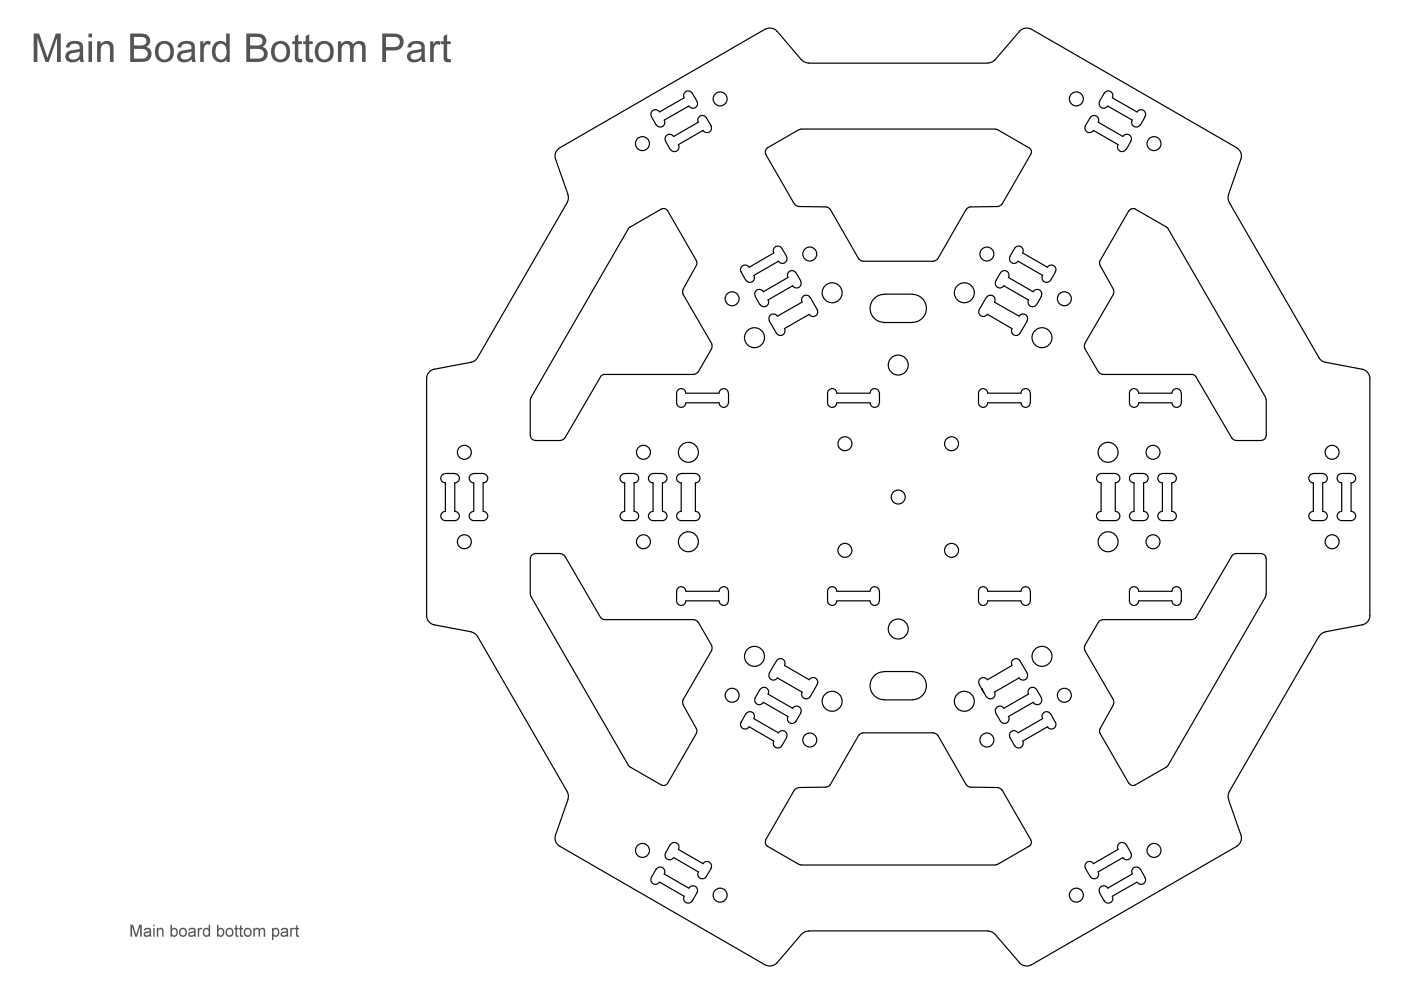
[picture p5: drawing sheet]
<svg xmlns="http://www.w3.org/2000/svg" width="297mm" height="210mm" viewBox="0 0 297 210" stroke-linecap="round" stroke-linejoin="round" font-family="sans-serif">
<g fill="none" stroke="#000" stroke-width=".25">
<path d="M146.8 19.8a.97 .97 0 0 0-1.4-.4 .97 .97 0 0 0-.3 1.3M146.8 19.7l1 1.8M162.2 6.2l-43.5 25.1M162.2 6.2a2.04 2.04 0 0 1 2.5 .4l5.2 6.1a1.99 1.99 0 0 0 1.5 .6M171.4 13.4h38.1M216.2 6.6l-5.2 6.1a1.99 1.99 0 0 1-1.5 .6M218.7 6.2a1.99 1.99 0 0 0-2.5 .4M218.7 6.2l43.5 25.1M234.1 19.7l-1 1.8M234.1 19.8a.97 .97 0 0 1 1.4-.4 .97 .97 0 0 1 .3 1.3M117.8 33.8l2.6 7.4M118.7 31.4a1.99 1.99 0 0 0-.9 2.3"/>
<path d="M138.1 24.7l1 1.8M139.8 23.7a.97 .97 0 0 0-1.3-.3 .97 .97 0 0 0-.4 1.3M140.8 25.5a.97 .97 0 0 1-.3 1.3 .97 .97 0 0 1-1.4-.3M141.1 29.9l1 1.8M142.8 28.9a.97 .97 0 0 0-1.3-.3 .97 .97 0 0 0-.4 1.3M145 20.8l-5.1 2.9M146 22.5l-5.2 3M147.8 21.5a.97 .97 0 0 1-.4 1.3 .97 .97 0 0 1-1.3-.3M148 25.9l-5.1 3M148.1 25.9a.97 .97 0 0 1 .3-1.3 .97 .97 0 0 1 1.4 .4l1 1.7M149 27.7l-5.2 3a.97 .97 0 0 1-.3 1.3 .97 .97 0 0 1-1.4-.3M150.7 26.7a.97 .97 0 0 1-.3 1.3 .97 .97 0 0 1-1.4-.4"/>
<path d="M162.3 32.7l6.1 10.6M169.3 27.5l-6.6 3.8a.97 .97 0 0 0-.3 1.4M169.8 27.4l-.5 .1M169.8 27.4h41.3M211.1 27.4l.5 .1 6.6 3.8a.97 .97 0 0 1 .3 1.4M218.6 32.7l-6.1 10.6M230.2 26.7a.97 .97 0 0 0 .3 1.3 .97 .97 0 0 0 1.3-.4M231.1 24.9l-1 1.8M231.1 25a.97 .97 0 0 1 1.4-.4 .97 .97 0 0 1 .3 1.3M231.8 27.7l5.3 3a.97 .97 0 0 0 .3 1.3 .97 .97 0 0 0 1.3-.3M232.9 25.9l5.2 3M233.2 21.5a.97 .97 0 0 0 .3 1.3 .97 .97 0 0 0 1.3-.3l5.3 3"/>
<path d="M235.9 20.8l5.1 2.9M238.1 28.9a.97 .97 0 0 1 1.3-.3 .97 .97 0 0 1 .4 1.3l-1 1.8M240.1 25.5a.97 .97 0 0 0 .3 1.3 .97 .97 0 0 0 1.3-.3M241.1 23.7a.97 .97 0 0 1 1.3-.3 .97 .97 0 0 1 .4 1.3M242.8 24.7l-1 1.8M262.2 31.4a1.99 1.99 0 0 1 .9 2.3M263.1 33.8l-2.6 7.4M120.4 41.3a1.99 1.99 0 0 1-.2 1.6l-19 32.9a1.99 1.99 0 0 1-1.3 1M133.2 48.5l-20.6 35.8-.1 .5M140.2 44.3l-6.6 3.9-.4 .3M140.2 44.3a.97 .97 0 0 1 1.3 .4l6.1 10.6 .2 .5-.2 .4M147.6 56.3l-2.8 5.1"/>
<path d="M157.1 57.6l1 1.8M158.8 56.7a.97 .97 0 0 0-1.3-.4 .97 .97 0 0 0-.4 1.4M158.9 56.7l5.2-3.1a.98 .98 0 0 1 .3-1.3 .98 .98 0 0 1 1.4 .3l.9 1.8a.97 .97 0 0 1-.3 1.3 .97 .97 0 0 1-1.4-.3l-5.2 3M159.8 58.4a.97 .97 0 0 1-.3 1.3 .97 .97 0 0 1-1.4-.3M167 58.9l-5.2 2.9a.97 .97 0 0 0-1.3-.3 .97 .97 0 0 0-.4 1.3l1 1.8M168.5 43.3l.3 .3 .5 .1M168.8 57.9a.97 .97 0 0 0-1.4-.4 .97 .97 0 0 0-.3 1.3M168.8 57.8l1 1.8M169.3 43.8l5.9 .1M169.7 59.6a.97 .97 0 0 1-.3 1.3 .97 .97 0 0 1-1.3-.3M175.1 43.9l.5 .1 .4 .4M176 44.3l6.1 10.6"/>
<path d="M182.1 54.9l.4 .3 .5 .1M183 55.4h14.9M198.8 54.9l-.4 .3-.5 .1M204.9 44.3l-6.1 10.6M211.1 59.6a.97 .97 0 0 0 .4 1.3 .97 .97 0 0 0 1.3-.3l5.2 3M211.6 43.8l-5.8 .1-.5 .1-.4 .4M212.1 57.8l-1 1.8M212.1 57.9a.97 .97 0 0 1 1.4-.4 .97 .97 0 0 1 .3 1.3M212.4 43.3l-.3 .3-.5 .1M213.9 58.9l5.2 2.9a.97 .97 0 0 1 1.3-.3 .97 .97 0 0 1 .4 1.3M214.2 54.4a.97 .97 0 0 0 .3 1.3 .97 .97 0 0 0 1.3-.3l5.3 3a.97 .97 0 0 0 .3 1.3 .97 .97 0 0 0 1.3-.3M216.8 53.6a.97 .97 0 0 0-.3-1.3 .97 .97 0 0 0-1.4 .4l-1 1.7"/>
<path d="M216.9 53.7l5.2 3a.97 .97 0 0 1 1.3-.4 .97 .97 0 0 1 .4 1.4M223.8 57.6l-1 1.8M233.2 56.3l2.9 5.1M239.3 44.7l-6.1 10.6-.1 .5 .1 .4M240.7 44.3l6.6 3.9 .4 .3M240.7 44.3a.97 .97 0 0 0-1.3 .4M247.7 48.5l20.6 35.8M260.5 41.3a2.11 2.11 0 0 0 .1 1.6l19.1 33a1.99 1.99 0 0 0 1.3 .9M99.9 76.8l-7.8 1.5a1.99 1.99 0 0 0-1.6 1.9v50.3a1.99 1.99 0 0 0 1.6 2l7.8 1.5M144.8 62.4l6.1 10.5M144.8 61.4l-.1 .5 .2 .4M147.1 79.4h-18.9l-.5 .1-.4 .4-7.6 13"/>
<path d="M148 78.9l-.4 .3-.5 .1M150.9 72.9l.1 .5-.1 .5M150.9 73.9l-2.9 5M162.8 63.6a.97 .97 0 0 1-.3 1.3 .97 .97 0 0 1-1.3-.3M163.1 68l1.5 2.6M166.3 69.7a.97 .97 0 0 1-.3 1.3 .97 .97 0 0 1-1.4-.4M168 60.6l-5.2 3M170 64.1l-5.2 2.9a.97 .97 0 0 0-1.3-.3 .97 .97 0 0 0-.4 1.3M171.8 63.1a.97 .97 0 0 0-1.4-.4 .97 .97 0 0 0-.3 1.3M171.8 63l1.5 2.6M173.3 65.7a.97 .97 0 0 1-.4 1.3 .97 .97 0 0 1-1.3-.4l-5.2 3.1M187.4 62.4h6"/>
<path d="M187.4 68.4h6M187.4 62.4a2.96 2.96 0 0 0-2.9 3 2.96 2.96 0 0 0 2.9 2.9M193.4 62.4a2.96 2.96 0 0 1 3 3 2.96 2.96 0 0 1-3 2.9M207.6 65.7a.97 .97 0 0 0 .4 1.3 .97 .97 0 0 0 1.3-.4M209.1 63l-1.5 2.6M209.2 63.1a.97 .97 0 0 1 1.3-.4 .97 .97 0 0 1 .3 1.3M209.4 66.6l5.1 3.1M210.8 64.1l5.3 2.9a.97 .97 0 0 1 1.3-.3 .97 .97 0 0 1 .3 1.3M214.6 69.7a.97 .97 0 0 0 .3 1.3 .97 .97 0 0 0 1.4-.4M217.8 68l-1.5 2.6M220.8 62.8l-1 1.8a.97 .97 0 0 1-1.4 .3 .97 .97 0 0 1-.3-1.3M230 73.9l2.9 5 .4 .3 .5 .1"/>
<path d="M230 72.9l-.1 .5 .1 .5M233.8 79.4h18.9l.5 .1 .4 .4 7.6 13M236 61.4l.2 .5-.2 .4M236.1 62.4l-6.1 10.5M281 76.8l7.8 1.5a1.99 1.99 0 0 1 1.6 1.9v50.3a1.99 1.99 0 0 1-1.6 2l-7.8 1.5M112.4 84.8v7.6M112.5 92.4a.97 .97 0 0 0 .9 1M113.4 93.4h5.5M119.7 92.9l-.4 .3-.4 .2M145.4 83.4a.97 .97 0 0 0-1-1 .97 .97 0 0 0-.9 1v2a.97 .97 0 0 0 .9 1 .97 .97 0 0 0 1-1M145.4 85.4h7M145.4 83.4h7"/>
<path d="M152.5 83.4a.97 .97 0 0 1 .9-1 .97 .97 0 0 1 1 1M154.4 85.4a.97 .97 0 0 1-1 1 .97 .97 0 0 1-.9-1M154.5 83.4v2M177.4 83.4a.97 .97 0 0 0-1-1 .97 .97 0 0 0-.9 1v2a.97 .97 0 0 0 .9 1 .97 .97 0 0 0 1-1M177.4 83.4h7.1a.97 .97 0 0 1 .9-1 .97 .97 0 0 1 1 1M177.4 85.4h7.1a.97 .97 0 0 0 .9 1 .97 .97 0 0 0 1-1M186.5 83.4v2M209.4 83.4a.97 .97 0 0 0-1-1 .97 .97 0 0 0-.9 1v2a.97 .97 0 0 0 .9 1 .97 .97 0 0 0 1-1M209.5 85.4h6.9M209.5 83.4h6.9M216.5 83.4a.97 .97 0 0 1 1-1 .97 .97 0 0 1 .9 1M218.4 85.4a.97 .97 0 0 1-.9 1 .97 .97 0 0 1-1-1"/>
<path d="M218.5 83.4v2M248.4 83.4h-7a.97 .97 0 0 0-1-1 .97 .97 0 0 0-.9 1v2a.97 .97 0 0 0 .9 1 .97 .97 0 0 0 1-1h7M248.5 83.4a.97 .97 0 0 1 1-1 .97 .97 0 0 1 .9 1l.1 2a1 1 0 0 1-1 1 1 1 0 0 1-1-1M261.2 92.9l.3 .3 .5 .2M262 93.4h5.4M268.3 84.3l.1 .5M268.4 92.4a.97 .97 0 0 1-1 1M268.5 84.8v7.6M94.4 100.4a.97 .97 0 0 0-.9 1 .97 .97 0 0 0 .9 1v6M94.4 108.4a.97 .97 0 0 0-.9 1 .97 .97 0 0 0 .9 1h2a.97 .97 0 0 0 1-1 .97 .97 0 0 0-1-1M94.4 100.4h2M96.4 100.4a.97 .97 0 0 1 1 1 .97 .97 0 0 1-1 1v6"/>
<path d="M100.4 108.4a.97 .97 0 0 0-.9 1 .97 .97 0 0 0 .9 1h2a.97 .97 0 0 0 1-1 .97 .97 0 0 0-1-1M100.4 100.4a.97 .97 0 0 0-.9 1 .97 .97 0 0 0 .9 1v6M100.4 100.4h2M102.4 100.4a.97 .97 0 0 1 1 1 .97 .97 0 0 1-1 1v6M112.4 118.4v7.6M113.4 117.4a.97 .97 0 0 0-.9 1M113.4 117.4h5.5M118.9 117.4l.4 .1 .4 .4M119.7 117.9l7.6 13M132.4 108.4a.97 .97 0 0 0-.9 1 .97 .97 0 0 0 .9 1h2a.97 .97 0 0 0 1-1 .97 .97 0 0 0-1-1M132.4 100.4a.97 .97 0 0 0-.9 1 .97 .97 0 0 0 .9 1v6M132.4 100.4h2"/>
<path d="M134.4 100.4a.97 .97 0 0 1 1 1 .97 .97 0 0 1-1 1v6M138.5 100.4h1.9M138.5 108.4a.97 .97 0 0 0-1 1 .97 .97 0 0 0 1 1h1.9a.97 .97 0 0 0 1-1 .97 .97 0 0 0-1-1M138.5 100.4a.97 .97 0 0 0-1 1 .97 .97 0 0 0 1 1v6M140.4 100.4a.97 .97 0 0 1 1 1 .97 .97 0 0 1-1 1v6M144.4 108.4a.97 .97 0 0 0-.9 1 .97 .97 0 0 0 .9 1h3a.97 .97 0 0 0 1-1 .97 .97 0 0 0-1-1M144.4 100.4a.97 .97 0 0 0-.9 1 .97 .97 0 0 0 .9 1v6M144.4 100.4h3M147.4 100.4a.97 .97 0 0 1 1 1 .97 .97 0 0 1-1 1v6M233.5 100.4h3M233.5 100.4a.97 .97 0 0 0-1 1 .97 .97 0 0 0 1 1v6M233.5 108.4a.97 .97 0 0 0-1 1 .97 .97 0 0 0 1 1h3a.97 .97 0 0 0 .9-1 .97 .97 0 0 0-.9-1"/>
<path d="M236.5 100.4a.97 .97 0 0 1 .9 1 .97 .97 0 0 1-.9 1v6M240.4 100.4a.97 .97 0 0 0-.9 1 .97 .97 0 0 0 .9 1v6M240.4 108.4a.97 .97 0 0 0-.9 1 .97 .97 0 0 0 .9 1h2.1a.97 .97 0 0 0 .9-1 .97 .97 0 0 0-.9-1M240.4 100.4h2.1M242.5 100.4a.97 .97 0 0 1 .9 1 .97 .97 0 0 1-.9 1v6M246.5 108.4a.97 .97 0 0 0-1 1 .97 .97 0 0 0 1 1h1.9a.97 .97 0 0 0 1-1 .97 .97 0 0 0-1-1M246.5 100.4a.97 .97 0 0 0-1 1 .97 .97 0 0 0 1 1v6M246.5 100.4h1.9M248.4 100.4a.97 .97 0 0 1 1 1 .97 .97 0 0 1-1 1v6M262 117.4h5.4M262 117.4l-.5 .1-.3 .4-7.6 13M267.4 117.4a.97 .97 0 0 1 1 1"/>
<path d="M268.5 118.4v7.6M278.5 100.4h1.9M278.5 108.4a.97 .97 0 0 0-1 1 .97 .97 0 0 0 1 1h1.9a.97 .97 0 0 0 1-1 .97 .97 0 0 0-1-1M278.5 100.4a.97 .97 0 0 0-1 1 .97 .97 0 0 0 1 1v6M280.4 100.4a.97 .97 0 0 1 1 1 .97 .97 0 0 1-1 1v6M284.5 108.4a.97 .97 0 0 0-1 1 .97 .97 0 0 0 1 1h2a.97 .97 0 0 0 .9-1 .97 .97 0 0 0-.9-1M284.5 100.4a.97 .97 0 0 0-1 1 .97 .97 0 0 0 1 1v6M284.5 100.4h2M286.5 100.4a.97 .97 0 0 1 .9 1 .97 .97 0 0 1-.9 1v6M99.9 134a1.99 1.99 0 0 1 1.3 1l19.1 32.8M112.5 126l.1 .5M112.6 126.5l20.7 35.9 6.9 4a1 1 0 0 0 1.3-.3l6.1-10.6"/>
<path d="M127.3 130.9l.4 .3 .5 .2h18.9l.5 .1 .4 .4M145.4 125.4a.97 .97 0 0 0-1-1 .97 .97 0 0 0-.9 1v2a.97 .97 0 0 0 .9 1 .97 .97 0 0 0 1-1M145.4 127.4h7M145.4 125.4h7M148 131.9l2.9 5M150.9 136.9l.1 .5-.1 .5M150.9 137.9l-6.1 10.5M152.5 125.4a.97 .97 0 0 1 .9-1 .97 .97 0 0 1 1 1M154.4 127.4a.97 .97 0 0 1-1 1 .97 .97 0 0 1-.9-1M154.5 125.4v2M177.4 125.4a.97 .97 0 0 0-1-1 .97 .97 0 0 0-.9 1v2a.97 .97 0 0 0 .9 1 .97 .97 0 0 0 1-1M177.4 125.4h7.1a.97 .97 0 0 1 .9-1 .97 .97 0 0 1 1 1"/>
<path d="M177.4 127.4h7.1a.97 .97 0 0 0 .9 1 .97 .97 0 0 0 1-1M186.5 125.4v2M209.4 125.4a.97 .97 0 0 0-1-1 .97 .97 0 0 0-.9 1v2a.97 .97 0 0 0 .9 1 .97 .97 0 0 0 1-1M209.5 127.4h6.9M209.5 125.4h6.9M216.5 125.4a.97 .97 0 0 1 1-1 .97 .97 0 0 1 .9 1M218.4 127.4a.97 .97 0 0 1-.9 1 .97 .97 0 0 1-1-1M218.5 125.4v2M230 137.9l6.1 10.5M230 136.9l-.1 .5 .1 .5M232.9 131.9l-2.9 5M248.4 125.4h-7a.97 .97 0 0 0-1-1 .97 .97 0 0 0-.9 1v2a.97 .97 0 0 0 .9 1 .97 .97 0 0 0 1-1h7"/>
<path d="M248.5 125.4a.97 .97 0 0 1 1-1 .97 .97 0 0 1 .9 1l.1 2a1 1 0 0 1-1 1 1 1 0 0 1-1-1M253.6 130.9l-.4 .3-.5 .2h-18.9l-.5 .1-.4 .4M268.3 126.5l-20.7 35.9-6.9 4a.96 .96 0 0 1-1.3-.3M268.4 126l-.1 .5M281 134a1.99 1.99 0 0 0-1.3 1l-19.1 32.8M144.8 149.4l2.8 5.1M144.9 148.4l-.2 .5 .1 .5M147.6 154.5l.2 .5-.2 .5M158.1 151.4l-1 1.7a.97 .97 0 0 0 .4 1.3 .97 .97 0 0 0 1.3-.3M158.1 151.4a.97 .97 0 0 1 1.4-.4 .97 .97 0 0 1 .3 1.4M158.9 154.1l5.1 3M159.8 152.4l5.2 3"/>
<path d="M161.1 146.2l-1 1.7a.97 .97 0 0 0 .4 1.4 .97 .97 0 0 0 1.3-.4M161.2 146.2a.97 .97 0 0 1 1.3-.3 .97 .97 0 0 1 .3 1.3M161.8 148.9l5.2 3M162.8 147.2l5.2 3M163.1 142.7a.97 .97 0 0 0 .4 1.4 .97 .97 0 0 0 1.3-.4M164.6 140.1l-1.5 2.6M164.6 140.1a.97 .97 0 0 1 1.4-.3 .97 .97 0 0 1 .3 1.3M164.8 143.7l5.2 3M165 155.4a.97 .97 0 0 1 1.4-.4 .97 .97 0 0 1 .3 1.4M166.4 141.1l5.2 3a.97 .97 0 0 1 1.3-.3 .97 .97 0 0 1 .4 1.3l-1.5 2.6M166.8 156.4l-1 1.7a.97 .97 0 0 1-1.4 .4 .97 .97 0 0 1-.3-1.4M168.1 150.2a.97 .97 0 0 1 1.3-.4 .97 .97 0 0 1 .3 1.4"/>
<path d="M169.8 151.2l-1 1.7a.97 .97 0 0 1-1.4 .4 .97 .97 0 0 1-.3-1.4M170.1 146.7a.97 .97 0 0 0 .3 1.4 .97 .97 0 0 0 1.4-.4M182.1 155.9l-6.1 10.5M183 155.4l-.5 .2-.4 .3M183 155.4h14.9M187.4 148.4h6M187.4 142.4h6M187.4 142.4a2.96 2.96 0 0 0-2.9 3 2.96 2.96 0 0 0 2.9 3M193.4 142.4a2.96 2.96 0 0 1 3 3 2.96 2.96 0 0 1-3 3M197.9 155.4l.5 .2 .4 .3M198.8 155.9l6.1 10.5M208.4 146.4l-.3-.4 .5 .9"/>
<path d="M209.3 144.1a.97 .97 0 0 0-1.3-.3 .97 .97 0 0 0-.4 1.3l1.5 2.6M211.1 151.2l1 1.7a.97 .97 0 0 0 1.4 .4 .97 .97 0 0 0 .3-1.4M212.8 150.2a.97 .97 0 0 0-1.3-.4 .97 .97 0 0 0-.4 1.4M214.1 156.4l1 1.7a.97 .97 0 0 0 1.4 .4 .97 .97 0 0 0 .3-1.4M214.5 141.1l-5.1 3M215.8 155.4a.97 .97 0 0 0-1.3-.4 .97 .97 0 0 0-.3 1.4M216.1 143.7l-5.3 3a.97 .97 0 0 1-.3 1.4 .97 .97 0 0 1-1.3-.4M216.3 140.1a.97 .97 0 0 0-1.4-.3 .97 .97 0 0 0-.3 1.3M216.3 140.1l1.5 2.6M217.7 142.7a.97 .97 0 0 1-.3 1.4 .97 .97 0 0 1-1.3-.4M218 147.2l-5.2 3M218.1 147.2a.97 .97 0 0 1 .3-1.3 .97 .97 0 0 1 1.4 .3l1 1.7"/>
<path d="M219.1 148.9l-5.2 3M220.8 147.9a.97 .97 0 0 1-.4 1.4 .97 .97 0 0 1-1.3-.4M221.1 152.4l-5.3 3M222.7 151.4a.97 .97 0 0 0-1.3-.4 .97 .97 0 0 0-.3 1.4M222.8 151.4l1 1.7M223.8 153.1a.97 .97 0 0 1-.4 1.3 .97 .97 0 0 1-1.3-.3l-5.2 3M233.2 155.5l6.1 10.6M236 148.4l.2 .5-.2 .5M236.1 149.4l-2.9 5.1-.1 .5 .1 .5M120.2 167.8a1.99 1.99 0 0 1 .2 1.7M120.4 169.5l-2.6 7.5a1.99 1.99 0 0 0 .9 2.4l43.5 25.2M142.1 179.1l-1 1.7"/>
<path d="M142.1 179.1a.97 .97 0 0 1 1.4-.4 .97 .97 0 0 1 .3 1.4M162.4 178.1a.97 .97 0 0 0 .3 1.3l6.6 3.8M168.4 167.5l-6.1 10.6M169.3 167l-.5 .2-.3 .3M175.2 166.9l-5.9 .1M176 166.4l-.4 .4-.5 .1M204.9 166.4l.4 .4 .5 .1 5.8 .1M211.6 167l.5 .2 .3 .3M212.5 167.5l6.1 10.6M218.5 178.1a.97 .97 0 0 1-.3 1.3l-6.6 3.8-.5 .2M238.7 179.1a.97 .97 0 0 0-1.3-.4 .97 .97 0 0 0-.3 1.4M238.8 179.1l1 1.7"/>
<path d="M260.6 167.8a1.99 1.99 0 0 0-.1 1.7l2.6 7.5M263.1 177a1.99 1.99 0 0 1-.9 2.4l-43.5 25.2M139.1 184.3l-1 1.7a.97 .97 0 0 0 .4 1.4 .97 .97 0 0 0 1.3-.4M139.1 184.3a.97 .97 0 0 1 1.4-.3 .97 .97 0 0 1 .3 1.3l5.2 3M139.9 187l5.1 3M141.1 180.8a.97 .97 0 0 0 .4 1.4 .97 .97 0 0 0 1.3-.4M142.9 181.8l5.1 3M143.8 180.1l5.2 3a.97 .97 0 0 1 1.4-.3 .97 .97 0 0 1 .3 1.3M145.1 190a.97 .97 0 0 0 .3 1.4 .97 .97 0 0 0 1.4-.4M146.1 188.3a.97 .97 0 0 1 1.3-.4 .97 .97 0 0 1 .4 1.4l-1 1.7M150.8 184.1l-1 1.7a.97 .97 0 0 1-1.4 .4 .97 .97 0 0 1-.3-1.3M169.3 183.2l.5 .2"/>
<path d="M169.8 183.4h41.3M169.9 198.1l-5.2 6a1.99 1.99 0 0 1-2.5 .5M211 198.1a2.25 2.25 0 0 0-1.5-.7h-38.1a1.99 1.99 0 0 0-1.5 .7M211 198.1l5.2 6M230.1 184.1l1 1.7M232.8 184.9a.97 .97 0 0 1-.3 1.3 .97 .97 0 0 1-1.4-.4M233.1 189.3l1 1.7M234.8 188.3a.97 .97 0 0 0-1.3-.4 .97 .97 0 0 0-.3 1.4M235.8 190a.97 .97 0 0 1-.3 1.4 .97 .97 0 0 1-1.4-.4M237.1 180.1l-5.3 3a.97 .97 0 0 0-1.3-.3 .97 .97 0 0 0-.3 1.3M238.1 181.8l-5.2 3M239.8 180.8a.97 .97 0 0 1-.4 1.4 .97 .97 0 0 1-1.3-.4"/>
<path d="M241 187l-5.1 3M241.7 184.3a.97 .97 0 0 0-1.3-.3 .97 .97 0 0 0-.3 1.3l-5.2 3M241.8 184.3l1 1.7a.97 .97 0 0 1-.4 1.4 .97 .97 0 0 1-1.3-.4M216.2 204.1a1.99 1.99 0 0 0 2.5 .5"/>
<circle cx="136.2" cy="30.5" r="1.48"/>
<circle cx="152.7" cy="21" r="1.48"/>
<circle cx="228.2" cy="21" r="1.48"/>
<circle cx="244.7" cy="30.5" r="1.48"/>
<circle cx="171.7" cy="53.9" r="1.48"/>
<circle cx="209.2" cy="53.9" r="1.48"/>
<circle cx="155.2" cy="63.3" r="1.48"/>
<circle cx="160" cy="71.6" r="2.12"/>
<circle cx="176.4" cy="62.1" r="2.12"/>
<circle cx="190.4" cy="77.4" r="2.12"/>
<circle cx="204.5" cy="62.1" r="2.12"/>
<circle cx="220.9" cy="71.6" r="2.12"/>
<circle cx="225.7" cy="63.3" r="1.48"/>
<circle cx="98.5" cy="95.9" r="1.48"/>
<circle cx="136.4" cy="95.9" r="1.48"/>
<circle cx="146" cy="95.9" r="2.12"/>
<circle cx="179.1" cy="94.1" r="1.48"/>
<circle cx="201.7" cy="94.1" r="1.48"/>
<circle cx="234.9" cy="95.9" r="2.12"/>
<circle cx="244.5" cy="95.9" r="1.48"/>
<circle cx="282.4" cy="95.9" r="1.48"/>
<circle cx="98.5" cy="114.9" r="1.48"/>
<circle cx="136.4" cy="114.9" r="1.48"/>
<circle cx="146" cy="114.9" r="2.12"/>
<circle cx="179.1" cy="116.7" r="1.48"/>
<circle cx="190.4" cy="105.4" r="1.48"/>
<circle cx="201.7" cy="116.7" r="1.48"/>
<circle cx="234.9" cy="114.9" r="2.12"/>
<circle cx="244.5" cy="114.9" r="1.48"/>
<circle cx="282.4" cy="114.9" r="1.48"/>
<circle cx="160" cy="139.2" r="2.12"/>
<circle cx="190.4" cy="133.4" r="2.12"/>
<circle cx="220.9" cy="139.2" r="2.12"/>
<circle cx="155.2" cy="147.4" r="1.48"/>
<circle cx="171.7" cy="156.9" r="1.48"/>
<circle cx="176.4" cy="148.7" r="2.12"/>
<circle cx="204.5" cy="148.7" r="2.12"/>
<circle cx="209.2" cy="156.9" r="1.48"/>
<circle cx="225.7" cy="147.4" r="1.48"/>
<circle cx="136.2" cy="180.3" r="1.48"/>
<circle cx="152.7" cy="189.8" r="1.48"/>
<circle cx="228.2" cy="189.8" r="1.48"/>
<circle cx="244.7" cy="180.3" r="1.48"/>
</g>
<g fill="#545454">
<path d="M7.1 7.1h1.2l1.7 5.2 1.8-5.2h1.1v6h-.8v-5l-1.8 5h-.6l-1.8-5.1v5.1h-.8z"/>
<path d="M20.6 8.8h.8v.6a1.48 1.48 0 0 1 1.8-.7 1.48 1.48 0 0 1 .9 1.8v2.6h-.8v-2.6a.99 .99 0 0 0-.9-1.2 .99 .99 0 0 0-1 1.1v2.7h-.8z"/>
<path d="M42.5 8.8h.6v.6a1 1 0 0 1 1.6-.5l-.2 .7a.82 .82 0 0 0-1 0 .82 .82 0 0 0-.3 .9v2.6h-.7z"/>
<path d="M62.5 7.7l.8-.5v1.6h.7v.5h-.7v2.6a.52 .52 0 0 0 .1 .6 .52 .52 0 0 0 .6 0l.1 .7a1.1 1.1 0 0 1-1.2-.1 1.1 1.1 0 0 1-.4-1.2v-2.6h-.5v-.5h.5z"/>
<path d="M64.8 7.7l.8-.5v1.6h.7v.5h-.7v2.6a.52 .52 0 0 0 .1 .6 .52 .52 0 0 0 .6 0l.1 .7a1.1 1.1 0 0 1-1.2-.1 1.1 1.1 0 0 1-.4-1.2v-2.6h-.5v-.5h.5z"/>
<path d="M71.7 8.8h.6v.6a1.46 1.46 0 0 1 2.5 0 1.41 1.41 0 0 1 1.7-.7 1.41 1.41 0 0 1 1 1.4v3h-.7v-2.7a.91 .91 0 0 0-.9-1.1 .91 .91 0 0 0-.9 1v2.8h-.8v-2.8a.92 .92 0 0 0-1-1 .92 .92 0 0 0-.8 1.2v2.6h-.7z"/>
<path d="M91.2 8.8h.7v.6a1 1 0 0 1 1.6-.5l-.3 .7a.82 .82 0 0 0-1 0 .82 .82 0 0 0-.2 .9l-.1 2.6h-.7z"/>
<path d="M94 7.7l.8-.5v1.6h.8v.5h-.8v2.6a.52 .52 0 0 0 .2 .6 .52 .52 0 0 0 .6 0v.7a1.1 1.1 0 0 1-1.2-.1 1.1 1.1 0 0 1-.4-1.2v-2.6h-.5v-.5h.5z"/>
<path d="M27.7 196.1h.5l.7 2.1 .6-2.1h.6v2.5h-.4v-2.2l-.6 2.2h-.4l-.7-2.2v2.2h-.3z"/>
<path d="M33.3 196.7h.2v.3a.62 .62 0 0 1 .8-.3 .62 .62 0 0 1 .4 .8v1.1h-.3v-1.1a.44 .44 0 0 0-.5-.5 .44 .44 0 0 0-.4 .6v1h-.2z"/>
<path d="M41.9 196.7h.3v.3l.2-.2 .3-.1 .2 .1-.1 .3a.4 .4 0 0 0-.5 0 .4 .4 0 0 0-.1 .5v1h-.3z"/>
<path d="M49.9 196.3l.3-.2v.6h.3v.3h-.3v1.1l.1 .2h.2l.1 .3a.46 .46 0 0 1-.5 0 .46 .46 0 0 1-.2-.5v-1.1h-.2v-.3h.2z"/>
<path d="M50.9 196.3l.3-.2v.6h.3v.3h-.3v1.1v.2h.3l.1 .3a.46 .46 0 0 1-.6 0 .46 .46 0 0 1-.1-.5v-1.1h-.2v-.3h.2z"/>
<path d="M53.7 196.7h.3v.3a.58 .58 0 0 1 .6-.3 .58 .58 0 0 1 .5 .4 .59 .59 0 0 1 .7-.4 .59 .59 0 0 1 .4 .6v1.3h-.3v-1.2a.42 .42 0 0 0-.4-.4 .42 .42 0 0 0-.4 .5v1.1h-.3v-1.2a.43 .43 0 0 0-.5-.4 .43 .43 0 0 0-.3 .7v.9h-.3z"/>
<path d="M61.5 196.7h.3v.3l.2-.2 .3-.1 .2 .1-.1 .3a.4 .4 0 0 0-.5 0 .4 .4 0 0 0-.1 .5v1h-.3z"/>
<path d="M62.8 196.3l.3-.2v.6h.3v.3h-.3v1.1v.2h.3v.3a.46 .46 0 0 1-.5 0 .46 .46 0 0 1-.1-.5v-1.1h-.3v-.3h.3z"/>
<path d="M14.4 9.1a2.27 2.27 0 0 1 3.1 .3l.1 3 .2 .7h-.7l-.2-.5a1.98 1.98 0 0 1-3-.1 1.44 1.44 0 0 1 1.7-1.9l.8-.1a.56 .56 0 0 0 .6-.5 .56 .56 0 0 0-.5-.6 1.19 1.19 0 0 0-1.8 .7l-.8-.1zM14.8 11.5a.75 .75 0 0 0 0 1 .75 .75 0 0 0 1 .1 1.32 1.32 0 0 0 1.1-1.7z"/>
<path d="M18.8 7.1h.7v.8h-.7zM18.8 8.8h.7v4.3h-.7z"/>
<path d="M27.6 7.1h2.3a1.53 1.53 0 0 1 1.8 .9 1.53 1.53 0 0 1-.7 1.9 1.64 1.64 0 0 1 1.1 2 1.64 1.64 0 0 1-1.8 1.2h-2.7zM28.4 7.8v1.8h1.3a.95 .95 0 0 0 1.3-.7 .95 .95 0 0 0-1-1.1zM28.4 10.4v2h1.5a1.06 1.06 0 0 0 1.4-.9 1.06 1.06 0 0 0-1.2-1.1z"/>
<path d="M33.5 9.2a2.07 2.07 0 0 1 2.5-.2 2.07 2.07 0 0 1 .9 2.3 2.05 2.05 0 0 1-2.5 1.9 2.05 2.05 0 0 1-1.5-2.7l.2-.8zM34 9.7a1.81 1.81 0 0 0 .9 2.9 1.51 1.51 0 0 0 1.2-2.1 1.22 1.22 0 0 0-.8-1.1 1.22 1.22 0 0 0-1.3 .3z"/>
<path d="M38.1 9.1a2.27 2.27 0 0 1 3.1 .3l.1 3 .2 .7h-.7l-.2-.5a1.98 1.98 0 0 1-3-.1 1.44 1.44 0 0 1 1.7-1.9l.8-.1a.56 .56 0 0 0 .6-.5 .56 .56 0 0 0-.5-.6 1.19 1.19 0 0 0-1.8 .7l-.8-.1zM38.5 11.5a.75 .75 0 0 0 0 1 .75 .75 0 0 0 1 .1 1.32 1.32 0 0 0 1.1-1.7z"/>
<path d="M45.6 9.1a1.63 1.63 0 0 1 2.3 .2v-2.2h.8v6h-.7v-.5a1.83 1.83 0 0 1-2.1 .3 1.83 1.83 0 0 1-1-1.9l.2-1.2zM46 9.7a2.09 2.09 0 0 0 .6 2.9 1.28 1.28 0 0 0 1.4-1.6 1.28 1.28 0 0 0-.3-1.4 1.28 1.28 0 0 0-1.4-.2z"/>
<path d="M52.2 7.1h2.3a1.53 1.53 0 0 1 1.8 .9 1.53 1.53 0 0 1-.7 1.9 1.64 1.64 0 0 1 1.1 2 1.64 1.64 0 0 1-1.8 1.2h-2.7zM53 7.8v1.8h1.3a.95 .95 0 0 0 1.4-.7 .95 .95 0 0 0-1.1-1.1zM53 10.4v2h1.5a1.06 1.06 0 0 0 1.4-.9 1.06 1.06 0 0 0-1.2-1.1z"/>
<path d="M58.1 9.2a2.07 2.07 0 0 1 2.5-.2 2.07 2.07 0 0 1 .9 2.3 2.05 2.05 0 0 1-2.5 1.9 2.05 2.05 0 0 1-1.5-2.7l.2-.8zM58.6 9.7a1.81 1.81 0 0 0 .9 2.9 1.51 1.51 0 0 0 1.2-2.1 1.22 1.22 0 0 0-.7-1.1 1.22 1.22 0 0 0-1.4 .3z"/>
<path d="M67.4 9.2a2.07 2.07 0 0 1 2.5-.2 2.07 2.07 0 0 1 .9 2.3 2.05 2.05 0 0 1-2.5 1.9 2.05 2.05 0 0 1-1.5-2.7l.2-.8zM67.9 9.7a1.81 1.81 0 0 0 .9 2.9 1.51 1.51 0 0 0 1.2-2.1 1.22 1.22 0 0 0-.8-1.1 1.22 1.22 0 0 0-1.3 .3z"/>
<path d="M81 7.1h2.3a1.84 1.84 0 0 1 2.3 1.8 1.84 1.84 0 0 1-2.2 1.8h-1.6v2.4h-.8zM81.8 7.8v2.2h1.6a1.12 1.12 0 0 0 1.4-1.1 1.12 1.12 0 0 0-1.4-1.1z"/>
<path d="M86.9 9.1a2.27 2.27 0 0 1 3.1 .3l.1 3 .2 .7h-.8l-.1-.5a1.98 1.98 0 0 1-3-.1 1.44 1.44 0 0 1 1.6-1.9l.8-.1a.56 .56 0 0 0 .6-.5 .56 .56 0 0 0-.5-.6 1.19 1.19 0 0 0-1.8 .7l-.7-.1zM87.3 11.5a.75 .75 0 0 0-.1 1 .75 .75 0 0 0 1 .1 1.32 1.32 0 0 0 1.1-1.7z"/>
<path d="M30.6 196.9a.83 .83 0 0 1 1.1-.1 .83 .83 0 0 1 .3 1l.1 .8h-.3l-.1-.2a.66 .66 0 0 1-.9 .3 .66 .66 0 0 1-.2-.9l1.1-.4a.49 .49 0 0 0-.4-.4 .49 .49 0 0 0-.5 .3h-.3zM30.8 198h-.1a.52 .52 0 0 0 .7 .3 .52 .52 0 0 0 .3-.6z"/>
<path d="M32.5 196.1h.3v.3h-.3zM32.5 196.7h.3v1.9h-.3z"/>
<path d="M36.1 196.1h.3v.9a.78 .78 0 0 1 1.1-.1 .78 .78 0 0 1 .2 1 .68 .68 0 0 1-.5 .7 .68 .68 0 0 1-.8-.3v.3h-.3zM36.6 197.2a.61 .61 0 0 0-.1 .8 .61 .61 0 0 0 .8 .2 .61 .61 0 0 0 .1-.8 .61 .61 0 0 0-.8-.2z"/>
<path d="M38.2 196.9a.91 .91 0 0 1 1.3 .2 .91 .91 0 0 1-.2 1.3 .91 .91 0 0 1-1.2-.2l-.1-.8zM38.4 197.2a.62 .62 0 0 0-.1 .9 .62 .62 0 0 0 1-.1 .62 .62 0 0 0-.1-.8 .62 .62 0 0 0-.8 0z"/>
<path d="M40.1 196.9a.83 .83 0 0 1 1-.1 .83 .83 0 0 1 .4 1l.1 .8h-.3l-.1-.2a.66 .66 0 0 1-.9 .3 .66 .66 0 0 1-.3-.9l1.2-.4a.49 .49 0 0 0-.4-.4 .49 .49 0 0 0-.6 .3h-.3zM40.2 198a.52 .52 0 0 0 .6 .3 .52 .52 0 0 0 .4-.6z"/>
<path d="M43.2 196.9l.6-.2 .4 .3v-.9h.3v2.5h-.3v-.3a.79 .79 0 0 1-1 .1 .79 .79 0 0 1-.2-1.1zM43.4 197.2a.62 .62 0 0 0-.1 .8 .62 .62 0 0 0 .8 .2 .62 .62 0 0 0 .1-.8 .62 .62 0 0 0-.8-.2z"/>
<path d="M46 196.1h.3v.9a.78 .78 0 0 1 1-.1 .78 .78 0 0 1 .2 1 .68 .68 0 0 1-.4 .7 .68 .68 0 0 1-.8-.3v.3h-.3zM46.5 197.2a.61 .61 0 0 0-.2 .8 .61 .61 0 0 0 .8 .2 .61 .61 0 0 0 .2-.8 .61 .61 0 0 0-.8-.2z"/>
<path d="M48.1 196.9a.91 .91 0 0 1 1.3 .2 .91 .91 0 0 1-.2 1.3 .91 .91 0 0 1-1.3-.2l-.1-.8zM48.3 197.2a.62 .62 0 0 0-.1 .9 .62 .62 0 0 0 .9-.1 .62 .62 0 0 0 0-.8 .62 .62 0 0 0-.8 0z"/>
<path d="M52 196.9a.91 .91 0 0 1 1.2 .2 .91 .91 0 0 1-.1 1.3 .91 .91 0 0 1-1.3-.2l-.1-.8zM52.1 197.2a.62 .62 0 0 0-.1 .9 .62 .62 0 0 0 1-.1 .62 .62 0 0 0 0-.8 .62 .62 0 0 0-.9 0z"/>
<path d="M57.7 196.7h.3v.3a.78 .78 0 0 1 1 0 .78 .78 0 0 1 .2 1 .69 .69 0 0 1-.5 .6 .69 .69 0 0 1-.7-.2v.9h-.3zM58.1 197.2a.61 .61 0 0 0-.1 .8 .61 .61 0 0 0 .8 .2 .61 .61 0 0 0 .1-.8 .61 .61 0 0 0-.8-.2z"/>
<path d="M59.7 196.9a.83 .83 0 0 1 1-.1 .83 .83 0 0 1 .4 1l.1 .8h-.3l-.1-.2a.66 .66 0 0 1-.9 .3 .66 .66 0 0 1-.3-.9l1.2-.4a.49 .49 0 0 0-.4-.4 .49 .49 0 0 0-.6 .3h-.3zM59.8 198a.52 .52 0 0 0 .6 .3 .52 .52 0 0 0 .4-.6z"/>
</g>
</svg>
